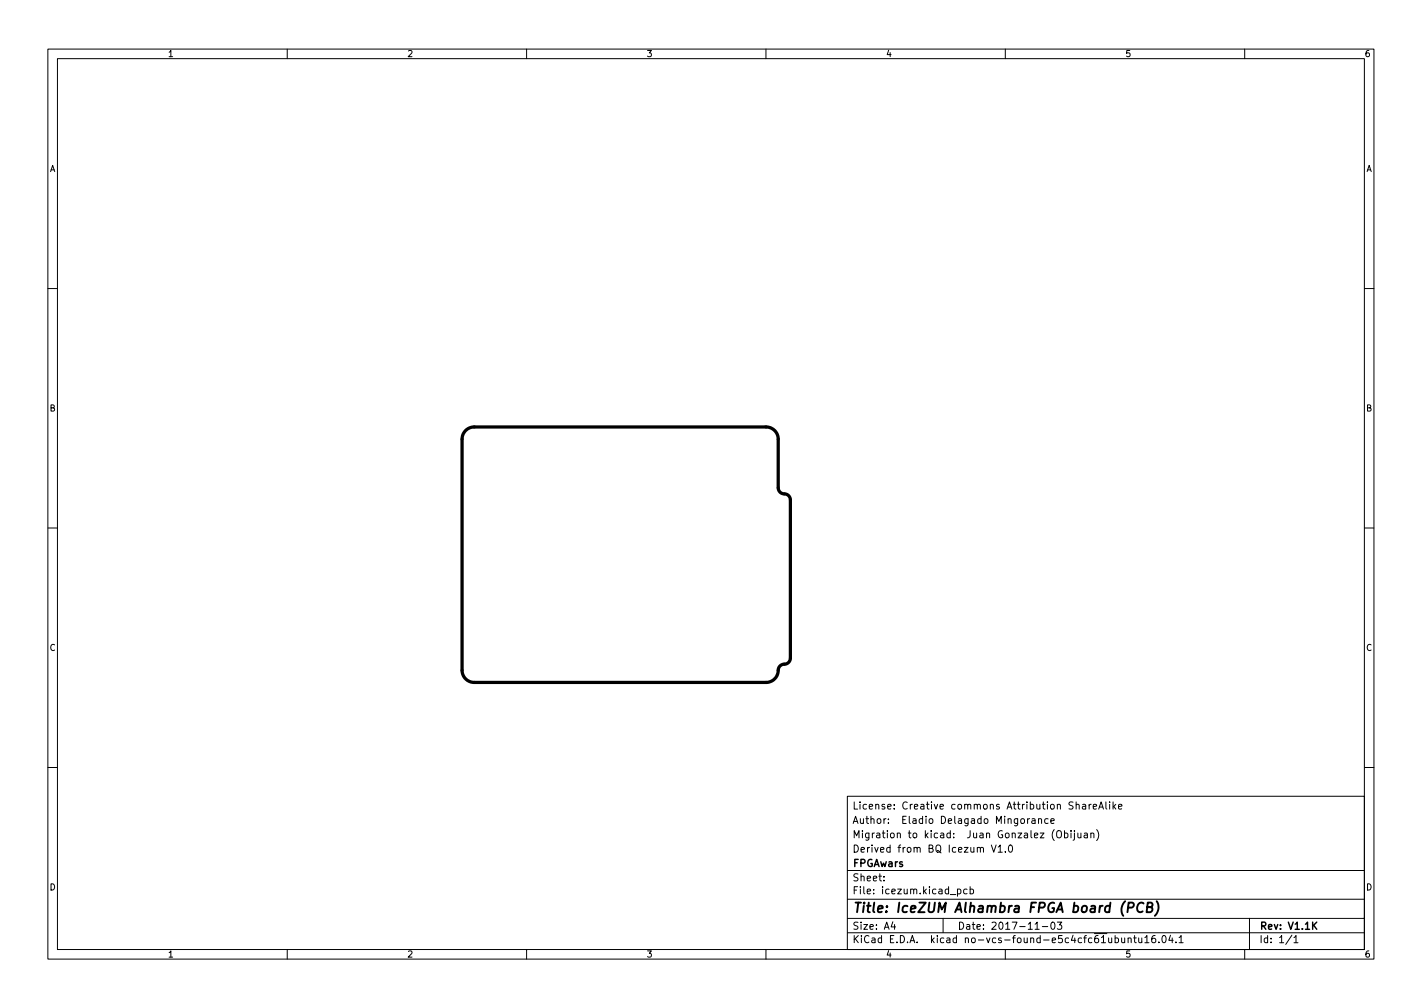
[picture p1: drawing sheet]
<svg xmlns="http://www.w3.org/2000/svg" width="297mm" height="210mm" viewBox="0 0 297 210" stroke-linecap="round" stroke-linejoin="round" font-family="sans-serif">
<defs><g id="words">
<text font-size="2.8" x="178" y="190.6">Title: IceZUM Alhambra FPGA board (PCB)</text>
<g font-size="2.1">
<text x="178" y="172">Author: Eladio Delagado Mingorance</text>
<text x="178" y="169">License: Creative commons Attribution ShareAlike</text>
<text x="178" y="178">Derived from BQ Icezum V1.0</text>
<text x="178" y="175">Migration to kicad: Juan Gonzalez (Obijuan)</text>
<text x="178" y="184">Sheet:</text>
<text x="178" y="181">FPGAwars</text>
<text x="178" y="186.7">File: icezum.kicad_pcb</text>
<text x="178" y="196.9">KiCad E.D.A. kicad no-vcs-found-e5c4cfc61ubuntu16.04.1</text>
<text x="178" y="194.1">Size: A4</text>
<text x="200" y="194.1">Date: 2017-11-03</text>
<text x="263" y="194.1">Rev: V1.1K</text>
<text x="263" y="196.9">Id: 1/1</text>
</g>
<g font-size="1.8">
<text x="35" y="11.9">1</text>
<text x="85" y="11.9">2</text>
<text x="135" y="11.9">3</text>
<text x="185" y="11.9">4</text>
<text x="235" y="11.9">5</text>
<text x="285" y="11.9">6</text>
<text x="10.3" y="35.9">A</text>
<text x="285.3" y="35.9">A</text>
<text x="10.3" y="85.9">B</text>
<text x="285.3" y="85.9">B</text>
<text x="10.3" y="135.9">C</text>
<text x="285.3" y="135.9">C</text>
<text x="10.3" y="185.9">D</text>
<text x="285.3" y="185.9">D</text>
<text x="35" y="199.9">1</text>
<text x="85" y="199.9">2</text>
<text x="135" y="199.9">3</text>
<text x="185" y="199.9">4</text>
<text x="235" y="199.9">5</text>
<text x="285" y="199.9">6</text>
</g>
</g></defs>
<g fill="none" stroke="#000" stroke-width=".21">
<path d="M10 10.2h277v190.1h-277zM12 12.2h273v186.1h-273zM60 10.2v2M110 10.2v2M160 10.2v2M210 10.2v2M260 10.2v2M10 60.2h2M285 60.2h2M10 110.2h2M285 110.2h2M10 160.2h2"/>
<path d="M177 166.3h108v32h-108zM207.1 176.4l.5 1.5 .5-1.5M208.5 176.9l.4-.5v1.5M208.5 177.9h.9M210 177.8v.1M210.8 176.6l.2-.2a.8 .8 0 0 1 .5 .8 .8 .8 0 0 1-.5 .7l-.2-.1-.2-.4zM213.4 171l.3-.1 .3 .3v.4l-.3 .3h-.3l-.2-.3zM214.6 170.9v1M215.1 170.9l-.5 .3M215.6 171h.5l.1 .9M216.2 171.3l-.5 .1-.2 .2 .2 .3h.5M216.9 171.1l.2-.2 .4 .1 .1 .9"/>
<path d="M216.9 170.9v1M218.9 171l-.4-.1-.3 .3 .2 .7h.5M219.5 171.4l.7-.1-.1-.3-.4-.1-.2 .2 .1 .8h.5M220.2 173.2a1.72 1.72 0 0 0 0 2.3M220.8 173.6l.3-.2a.5 .5 0 0 1 .6 .5v.5a.5 .5 0 0 1-.5 .6 .5 .5 0 0 1-.5-.6zM222.4 174l.4-.1 .3 .3-.2 .7h-.5M222.4 173.4v1.5M223.7 173.4v.2M223.7 173.9v1M224.4 173.9v1.3l-.3 .2M224.4 173.4v.2M224.8 168.1l.2-.2 .4 .1v.9"/>
<path d="M225.1 173.9l.1 1h.4l.2-.1M225.8 173.9v1M226.1 168h.6l.1 .9M226.5 174h.6v.9M226.8 168.3l-.5 .1-.2 .2 .2 .3h.5M227.1 174.3l-.5 .1-.2 .2 .2 .3h.5M227.5 167.9v1M227.9 174.1l.2-.2 .3 .1 .1 .9M227.9 173.9v1M227.9 167.9l-.4 .3M228.4 168.4l.7-.1-.1-.3-.4-.1-.2 .2v.8h.6M229.1 173.2a1.72 1.72 0 0 1 0 2.3"/>
<path d="M229.5 168.9l.5-1.5 .5 1.5M229.6 168.5h.8M231 167.4v1.3l.2 .2M231.8 167.4v.2M231.8 167.9v1M232.5 167.4v1.5M232.6 168.4l.5 .5M233.1 167.9l-.6 .6M233.6 168.4l.8-.1-.1-.3-.4-.1-.3 .2 .1 .8h.6M285 160.2h2M60 198.3v2M110 198.3v2"/>
<path d="M160 198.3v2M177 194.8h108M177 191.8h108M177 187.8h108M177 181.8h108M184.6 183.8v.1M184.6 183v.1M186.5 192.5l-.4 1h1M186.9 193v1M197 191.8v3M200 185.7l.4-.1 .3 .3-.1 .7h-.6M200 185.6v1.5"/>
<path d="M202 185.7l-.4-.1-.3 .3 .1 .7h.6M202.6 185.7l.5-.1 .3 .3-.2 .7h-.6M202.6 185.1v1.5M210 198.3v2M216.2 194h.9M217.7 193.5h1.2M219.6 192.7l.3-.2a.8 .8 0 0 1 .5 .8 .8 .8 0 0 1-.5 .7l-.3-.1-.1-.4zM220.9 192.5h.9l-.5 .6 .4 .1v.7l-.2 .1-.6-.1M232.9 195.9l.5-.1 .2 .3-.1 .7h-.6M232.9 195.3v1.5M234.3 195.8l.1 1h.3l.2-.1M234.9 195.8v1"/>
<path d="M235.6 196l.3-.2 .3 .1 .1 .9M235.6 195.8v1M236.8 195.8h.6M237 195.3v1.3l.4 .2M237.9 195.8v1h.4l.2-.1M238.5 195.8v1M239.1 195.8l.5-.5v1.5M239.1 196.8h.9M241.3 195.3l-.4 .1a1.01 1.01 0 0 0 0 1.4l.5-.1v-.5l-.3-.3h-.2l-.3 .3M242.1 196.7v.1M242.9 195.4l.2-.1a.8 .8 0 0 1 .5 .8 .8 .8 0 0 1-.5 .7 1 1 0 0 1-.2-1.4zM244.5 195.3l-.4 1h1"/>
<path d="M244.9 195.8v1M245.6 196.7v.1M246.3 195.8l.4-.5v1.5M246.3 196.8h.8M260 198.3v2M261 191.8v6.5M269.9 195.3l-1.3 1.9M270.3 195.8l.4-.5v1.5M270.3 196.8h.8"/>
</g>
<path d="M274.4 193.2l.7 .8M275.1 192.5l-.9 .9" fill="none" stroke="#000" stroke-width=".3"/>
<path d="M235.6 189.5h.8l.3-.2a.51 .51 0 0 0-.2-.8h-.7l-.3 2M238.9 188.7a.88 .88 0 0 0-1-.1 .88 .88 0 0 0-.4 1 .69 .69 0 0 0 .3 .8 .69 .69 0 0 0 .9-.1M239.6 189.4h.7l.3-.2 .2-.4-.2-.2-.8-.1-.3 2h.8l.3-.2a.53 .53 0 0 0 0-.8l-.3-.1M241.6 188.2a2.32 2.32 0 0 1-.4 3" fill="none" stroke="#000" stroke-width=".4"/>
<path d="M97.3 89.9l.9-.6 .9-.2h60.9a2.54 2.54 0 0 1 2.6 2.6v10.1a1.47 1.47 0 0 0 1.7 1.4l.6 .5 .2 .7v33a1.47 1.47 0 0 1-1.7 1.4 1.47 1.47 0 0 0-.9 1.6 2.54 2.54 0 0 1-2.5 2.1h-60.9a2.54 2.54 0 0 1-2.6-2.6v-48.2l.2-.9z" fill="none" stroke="#000" stroke-width=".68"/>
<use href="#words"/>
</svg>
